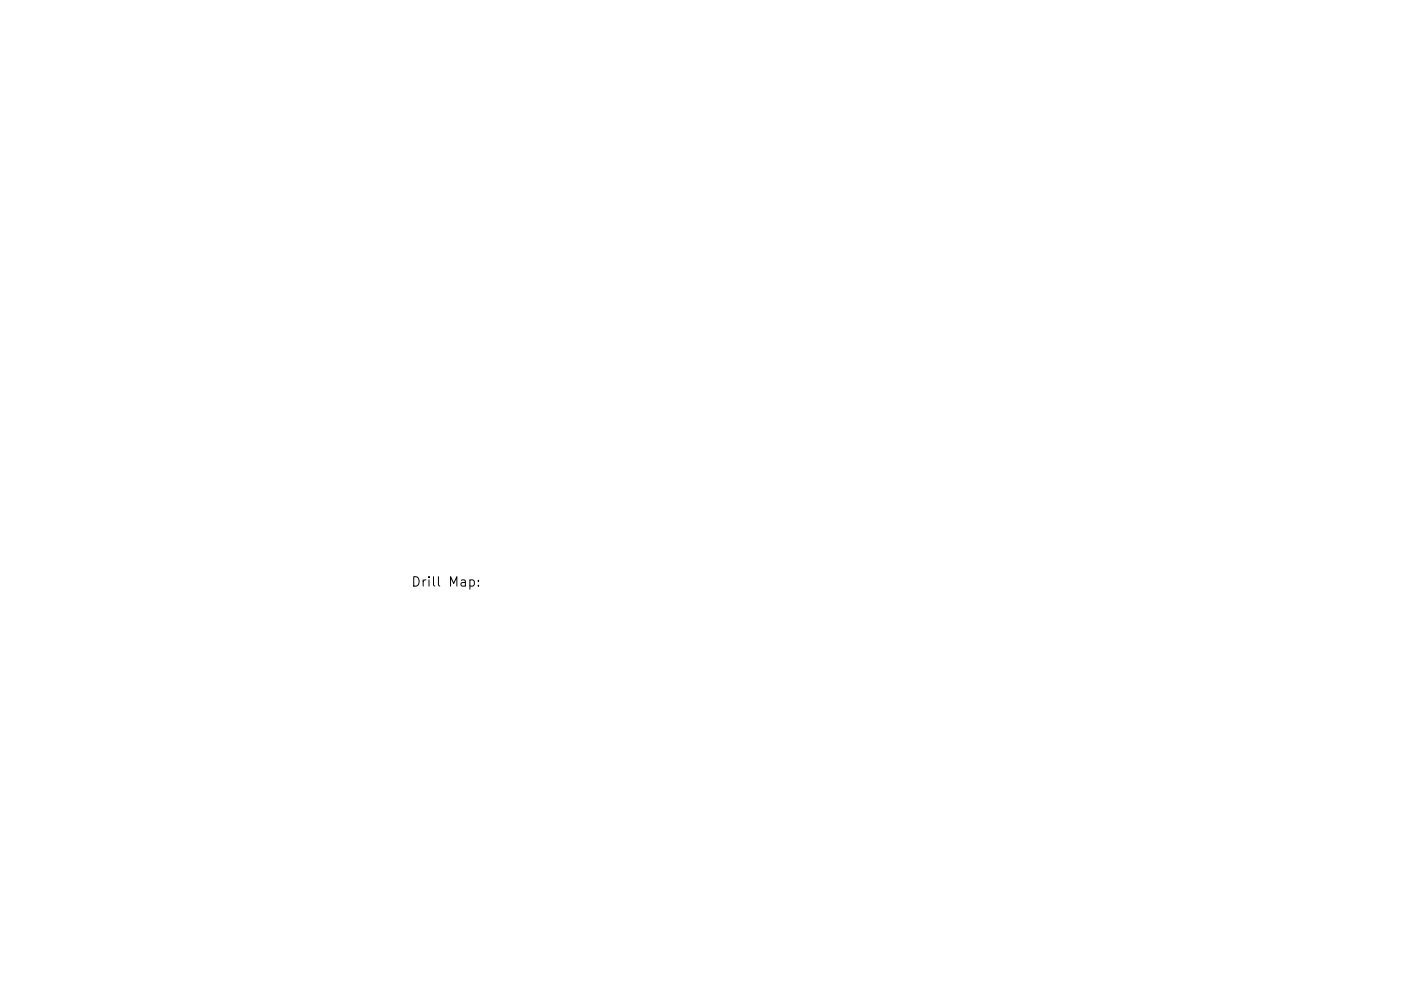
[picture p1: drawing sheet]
<svg xmlns="http://www.w3.org/2000/svg" width="297mm" height="210mm" viewBox="0 0 297 210" stroke-linecap="round" stroke-linejoin="round" font-family="sans-serif">
<defs><g id="words">
<text font-size="2.8" x="87.1" y="124.5">Drill Map:</text>
</g></defs>
<path d="M99.6 123.1l.6-.1 .4 .4v.6l-.2 .3h-.8M101.4 124.2v.2M101.4 123.1v.2" fill="none" stroke="#000" stroke-width=".21"/>
<use href="#words"/>
</svg>
